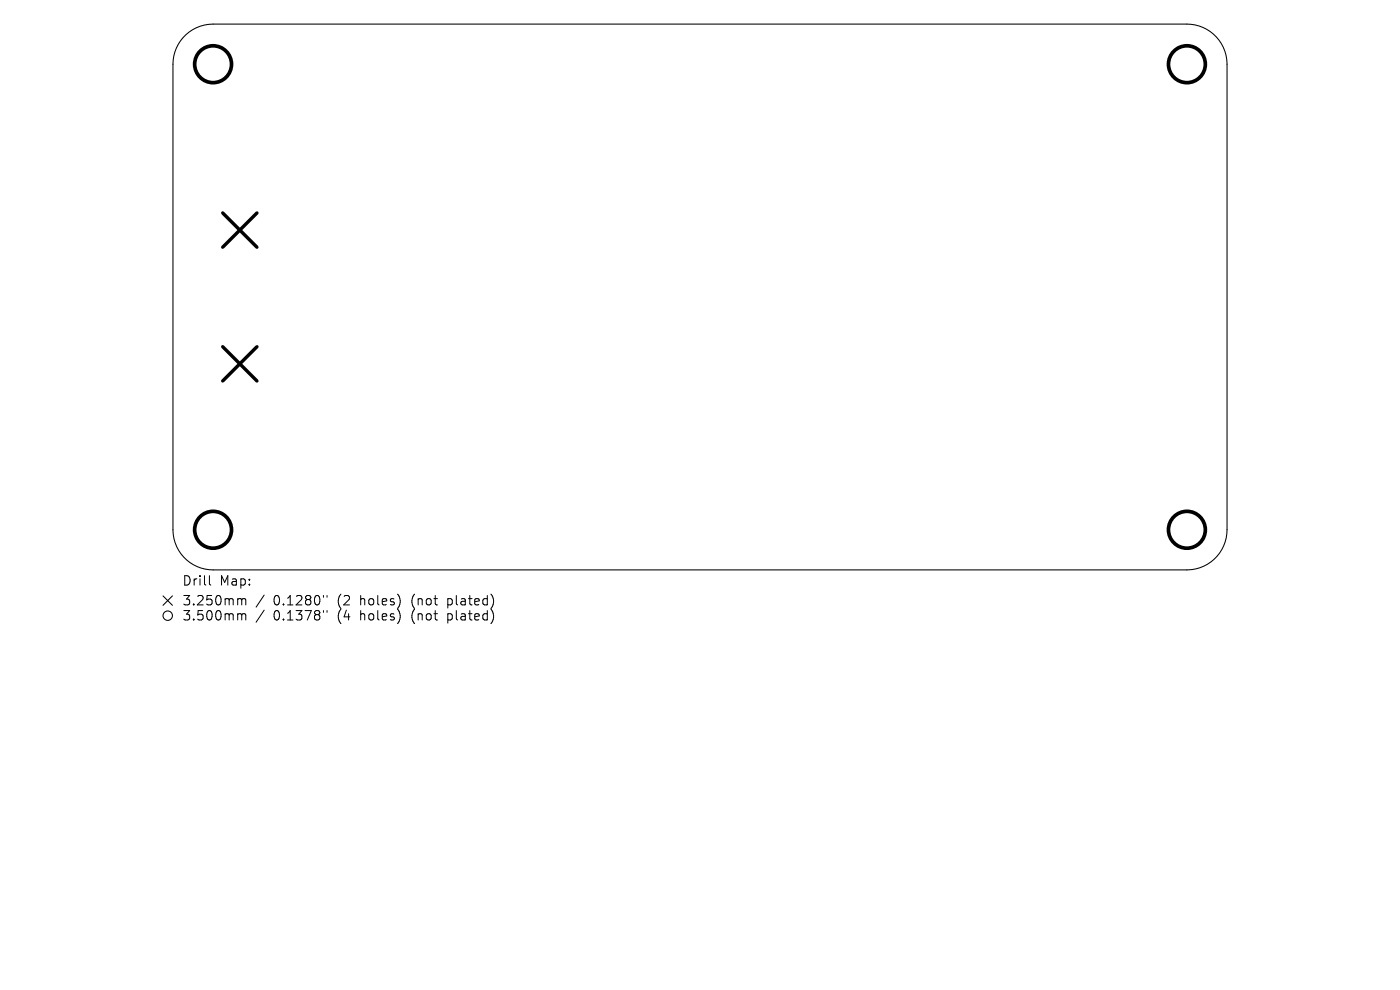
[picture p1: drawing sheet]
<svg xmlns="http://www.w3.org/2000/svg" width="297mm" height="210mm" viewBox="0 0 297 210" stroke-linecap="round" stroke-linejoin="round" font-family="sans-serif">
<defs><g id="words">
<g font-size="2.8">
<text x="38.6" y="124.5">Drill</text>
<text x="46.6" y="124.5">Map:</text>
<text x="38.6" y="128.7">3.250mm</text>
<text x="38.6" y="131.9">3.500mm</text>
<text x="58" y="128.7">0.1280&quot;</text>
<text x="58" y="131.9">0.1378&quot;</text>
<text x="71.8" y="128.7">(2</text>
<text x="71.8" y="131.9">(4</text>
<text x="76.7" y="128.7">holes)</text>
<text x="76.7" y="131.9">holes)</text>
<text x="87.8" y="128.7">(not</text>
<text x="87.8" y="131.9">(not</text>
<text x="95.6" y="128.7">plated)</text>
<text x="95.6" y="131.9">plated)</text>
</g>
</g></defs>
<g fill="none" stroke="#000" stroke-width=".22">
<path d="M39.4 7.4a8.5 8.5 0 0 1 5.8-2.3h206.6a8.5 8.5 0 0 1 8.5 8.5v98.8a8.5 8.5 0 0 1-8.5 8.5h-206.6a8.5 8.5 0 0 1-8.5-8.5v-98.8a8.5 8.5 0 0 1 2.7-6.2zM34.6 126.4l2 2M36.6 126.4l-2 2"/>
<circle cx="35.6" cy="130.6" r="1"/>
</g>
<path d="M47.2 45.2l7.3 7.2M54.5 45.2l-7.3 7.2M47.2 73.6l7.3 7.2M54.5 73.6l-7.3 7.2" fill="none" stroke="#000" stroke-width=".73"/>
<g fill="none" stroke="#000" stroke-width=".78">
<circle cx="45.2" cy="13.6" r="3.9"/>
<circle cx="251.8" cy="13.6" r="3.9"/>
<circle cx="45.2" cy="112.4" r="3.9"/>
<circle cx="251.8" cy="112.4" r="3.9"/>
</g>
<g fill="none" stroke="#000" stroke-width=".21">
<path d="M44.4 122.1v1.7l.3 .3M50.7 127l.5 .1 .1 .2M50.7 130.2h.3l.3 .3M51.3 127.3l.3-.3 .4 .1 .1 1.2M51.3 127.3v1M51.3 130.5v1M51.3 130.5l.3-.3 .4 .1 .1 1.2M56 126.2l-1.7 2.6M56 129.4l-1.7 2.6M68.6 126.3v.4M68.6 129.5v.4M69.4 126.3v.4"/>
<path d="M69.4 129.5v.4"/>
</g>
<use href="#words"/>
</svg>
